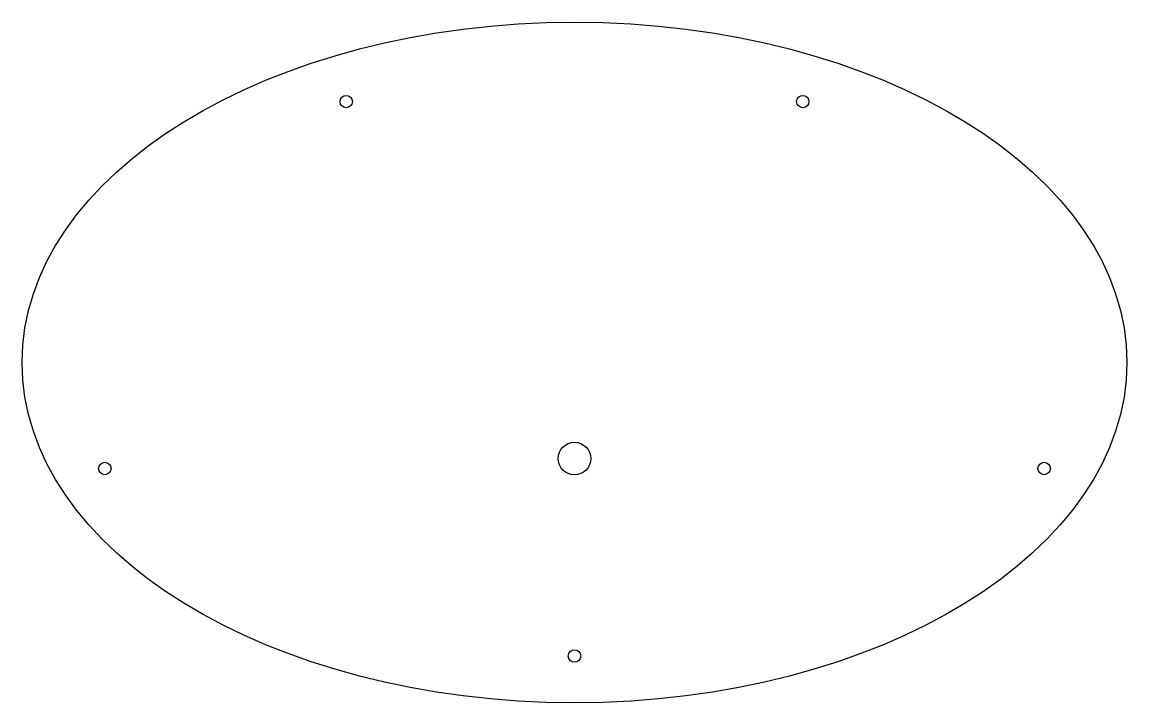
# Model space of a CAD drawing. Header units: inches. Extents: x -16.9 to 16.9, y -10.4 to 10.4.
import ezdxf

# ---------------------------------------------------------------- set-up
doc = ezdxf.new("R2010")
doc.units = ezdxf.units.IN
doc.layers.get('0').update_dxf_attribs({"linetype": 'CONTINUOUS'})

msp = doc.modelspace()

# ---------------------------------------------------------------- linework, layer by layer
for centre, radius in [((-7, 8), 0.19), ((7, 8), 0.19), ((0, -2.945), 0.5), ((-14.4, -3.25), 0.19), ((14.4, -3.25), 0.19), ((0, -9), 0.19)]:
    msp.add_circle(centre, radius)
msp.add_ellipse((0, 0), major_axis=(16.937, 0), ratio=0.616236)

doc.saveas('drawing.dxf')
